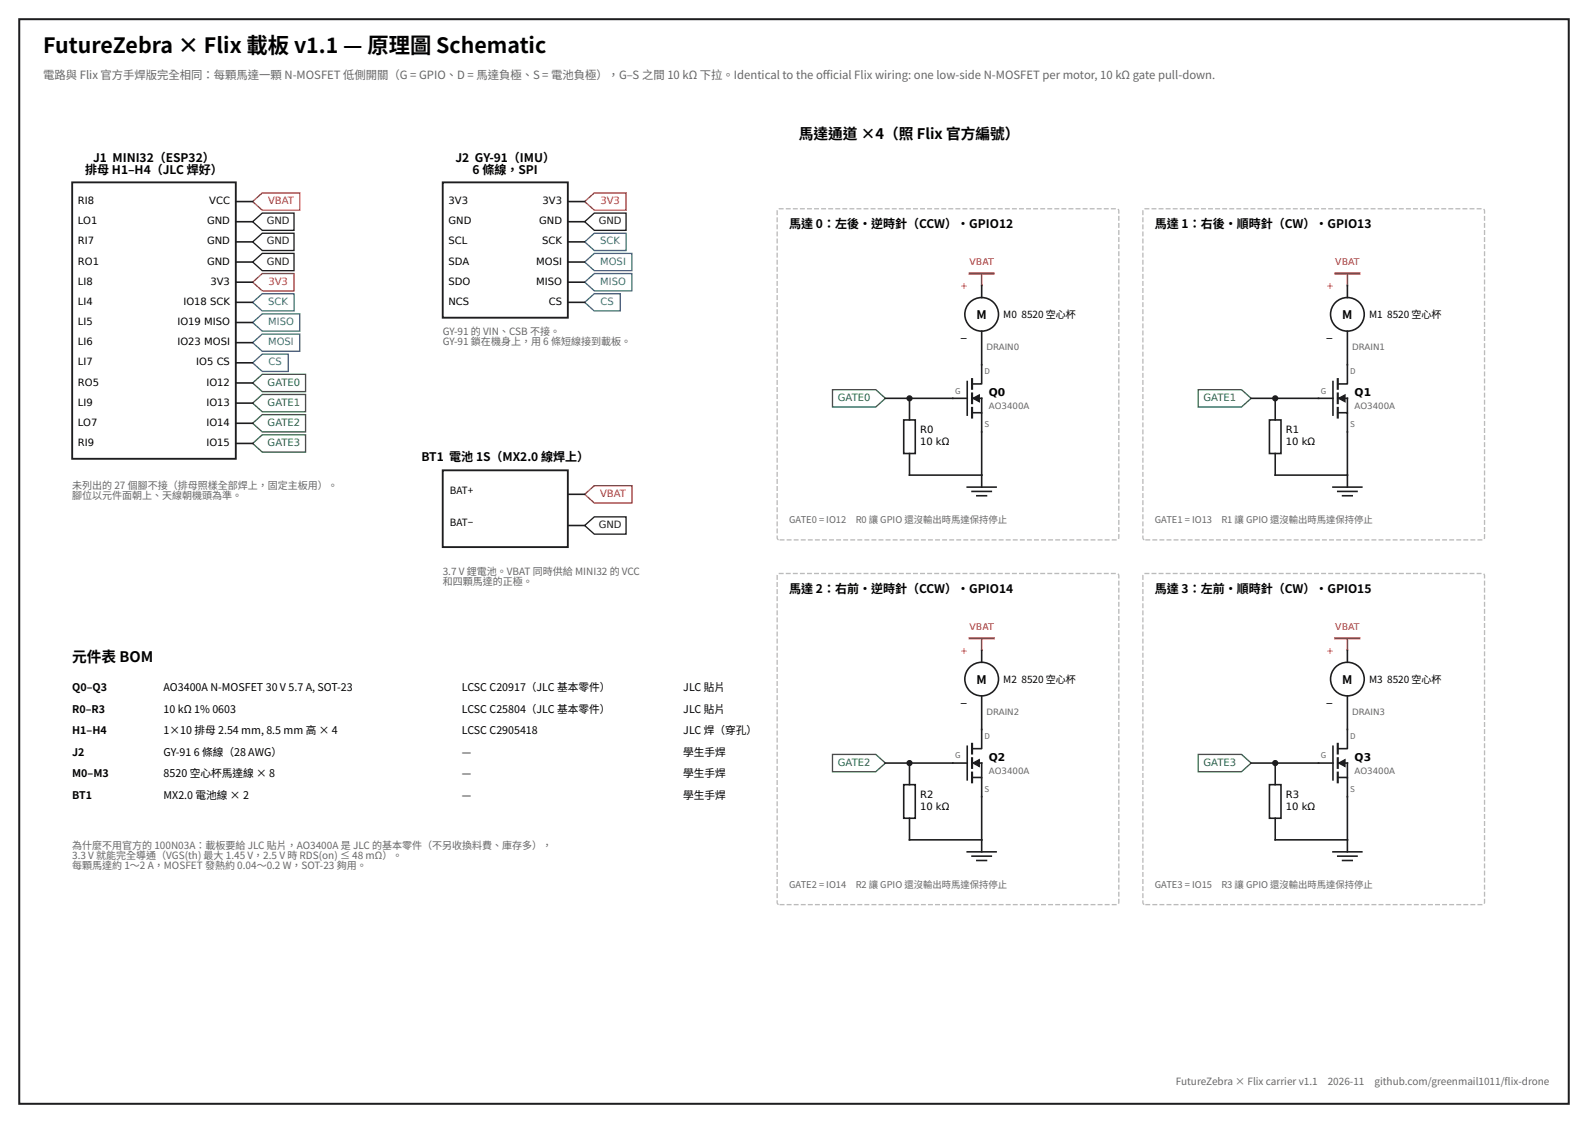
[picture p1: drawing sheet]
<svg xmlns="http://www.w3.org/2000/svg" width="420mm" height="297mm" viewBox="0 0 420 297" stroke-linecap="round" stroke-linejoin="round" font-family="sans-serif">
<defs><g id="words">
<text font-size="5.6" x="11.5" y="14">FutureZebra × Flix 載板 v1.1 — 原理圖 Schematic</text>
<g font-size="3.9">
<text x="211.3" y="36.8">馬達通道 ×4（照 Flix 官方編號）</text>
<text x="19.1" y="175.1">元件表 BOM</text>
</g>
<g font-size="3.2">
<text x="22.6" y="45.9">排母 H1–H4（JLC 焊好）</text>
<text x="24.6" y="42.8">J1 MINI32（ESP32）</text>
<text x="120.5" y="42.8">J2 GY-91（IMU）</text>
<text x="125" y="45.9">6 條線，SPI</text>
<text x="208.8" y="60.3">馬達 0：左後・逆時針（CCW）・GPIO12</text>
<text x="305.5" y="60.3">馬達 1：右後・順時針（CW）・GPIO13</text>
<text x="258.4" y="84.3">M</text>
<text x="355.1" y="84.3">M</text>
<text x="254.1" y="90.7">−</text>
<text x="350.9" y="90.7">−</text>
<text x="111.5" y="121.8">BT1 電池 1S（MX2.0 線焊上）</text>
<text x="208.8" y="156.7">馬達 2：右前・逆時針（CCW）・GPIO14</text>
<text x="305.5" y="156.7">馬達 3：左前・順時針（CW）・GPIO15</text>
<text x="258.4" y="180.8">M</text>
<text x="355.1" y="180.8">M</text>
<text x="254.1" y="187.2">−</text>
<text x="350.9" y="187.2">−</text>
</g>
<g font-size="3" fill="#666">
<text x="11.5" y="20.9">電路與 Flix 官方手焊版完全相同：每顆馬達一顆 N-MOSFET 低側開關（G = GPIO、D = 馬達負極、S = 電池負極），G–S 之間 10 kΩ 下拉。Identical to the ofcial Flix wiring: one low-side N-MOSFET per motor, 10 kΩ gate pull-down.</text>
<text x="217.7" y="20.9">f</text>
<text x="217.7" y="20.9">i</text>
</g>
<g font-size="2.8" fill="#c62828">
<text x="254.3" y="76.8">+</text>
<text x="351.1" y="76.8">+</text>
<text x="254.3" y="173.2">+</text>
<text x="351.1" y="173.2">+</text>
</g>
<g font-size="2.8">
<text x="261.6" y="104.7">Q0</text>
<text x="358.4" y="104.7">Q1</text>
<text x="19.1" y="182.7">Q0–Q3</text>
<text x="43.3" y="182.7">AO3400A N-MOSFET 30 V 5.7 A, SOT-23</text>
<text x="122.2" y="182.7">LCSC C20917（JLC 基本零件）</text>
<text x="180.8" y="182.7">JLC 貼片</text>
<text x="19.1" y="188.4">R0–R3</text>
<text x="43.3" y="188.4">10 kΩ 1% 0603</text>
<text x="122.2" y="188.4">LCSC C25804（JLC 基本零件）</text>
<text x="180.8" y="188.4">JLC 貼片</text>
<text x="19.1" y="194.1">H1–H4</text>
<text x="43.3" y="194.1">1×10 排母 2.54 mm, 8.5 mm 高 × 4</text>
<text x="122.2" y="194.1">LCSC C2905418</text>
<text x="180.8" y="194.1">JLC 焊（穿孔）</text>
<text x="19.1" y="199.9">J2</text>
<text x="43.3" y="199.9">GY-91</text>
<text x="51.3" y="199.9">6 條線（28 AWG）</text>
<text x="122.2" y="199.9">—</text>
<text x="180.8" y="199.9">學生手焊</text>
<text x="261.6" y="201.1">Q2</text>
<text x="358.4" y="201.1">Q3</text>
<text x="19.1" y="205.6">M0–M3</text>
<text x="43.3" y="205.6">8520 空心杯馬達線 × 8</text>
<text x="122.2" y="205.6">—</text>
<text x="180.8" y="205.6">學生手焊</text>
<text x="19.1" y="211.3">BT1</text>
<text x="43.3" y="211.3">MX2.0 電池線 × 2</text>
<text x="122.2" y="211.3">—</text>
<text x="180.8" y="211.3">學生手焊</text>
</g>
<g font-size="2.6">
<text x="20.6" y="54">RI8</text>
<text x="55.4" y="54">VCC</text>
<text x="118.7" y="54">3V3</text>
<text x="143.5" y="54">3V3</text>
<text x="20.6" y="59.3">LO1</text>
<text x="54.8" y="59.3">GND</text>
<text x="118.7" y="59.3">GND</text>
<text x="142.6" y="59.3">GND</text>
<text x="20.6" y="64.6">RI7</text>
<text x="54.8" y="64.6">GND</text>
<text x="118.7" y="64.6">SCL</text>
<text x="143.4" y="64.6">SCK</text>
<text x="20.6" y="70">RO1</text>
<text x="54.8" y="70">GND</text>
<text x="118.7" y="70">SDA</text>
<text x="141.9" y="70">MOSI</text>
<text x="20.6" y="75.3">LI8</text>
<text x="55.7" y="75.3">3V3</text>
<text x="118.7" y="75.3">SDO</text>
<text x="141.9" y="75.3">MISO</text>
<text x="20.6" y="80.6">LI4</text>
<text x="48.5" y="80.6">IO18 SCK</text>
<text x="118.7" y="80.6">NCS</text>
<text x="145.2" y="80.6">CS</text>
<text x="20.6" y="86">LI5</text>
<text x="47" y="86">IO19 MISO</text>
<text x="265.4" y="84.1">M0</text>
<text x="270.2" y="84.1">8520 空心杯</text>
<text x="362.2" y="84.1">M1</text>
<text x="367" y="84.1">8520 空心杯</text>
<text x="20.6" y="91.3">LI6</text>
<text x="47" y="91.3">IO23 MOSI</text>
<text x="20.6" y="96.6">LI7</text>
<text x="20.6" y="101.9">RO5</text>
<text x="51.9" y="96.6">IO5 CS</text>
<text x="54.6" y="101.9">IO12</text>
<text x="20.6" y="107.3">LI9</text>
<text x="54.6" y="107.3">IO13</text>
<text x="20.6" y="112.6">LO7</text>
<text x="54.6" y="112.6">IO14</text>
<text x="20.6" y="117.9">RI9</text>
<text x="54.6" y="117.9">IO15</text>
<text x="243.4" y="114.6">R0</text>
<text x="243.4" y="117.7">10 kΩ</text>
<text x="340.2" y="114.6">R1</text>
<text x="340.2" y="117.7">10 kΩ</text>
<text x="119" y="130.7">BAT+</text>
<text x="119" y="138.9">BAT−</text>
<text x="265.4" y="180.6">M2</text>
<text x="270.2" y="180.6">8520 空心杯</text>
<text x="362.2" y="180.6">M3 8520 空心杯</text>
<text x="243.4" y="211">R2</text>
<text x="243.4" y="214.2">10 kΩ</text>
<text x="340.2" y="211">R3</text>
<text x="340.2" y="214.2">10 kΩ</text>
</g>
<g font-size="2.6" fill="#c62828">
<text x="70.9" y="54">VBAT</text>
<text x="158.8" y="54">3V3</text>
<text x="71" y="75.3">3V3</text>
<text x="158.8" y="131.4">VBAT</text>
</g>
<g font-size="2.6" fill="#1d1d1f">
<text x="70.5" y="59.3">GND</text>
<text x="158.4" y="59.3">GND</text>
<text x="70.5" y="64.6">GND</text>
<text x="70.5" y="70">GND</text>
<text x="158.4" y="139.6">GND</text>
</g>
<g font-size="2.6" fill="#1f5fbf">
<text x="158.8" y="64.6">SCK</text>
<text x="158.8" y="70">MOSI</text>
<text x="158.8" y="75.3">MISO</text>
<text x="71" y="80.6">SCK</text>
<text x="158.9" y="80.6">CS</text>
<text x="70.9" y="86">MISO</text>
<text x="70.9" y="91.3">MOSI</text>
<text x="71.1" y="96.6">CS</text>
</g>
<g font-size="2.6" fill="#666">
<text x="117.1" y="88.6">GY-91 的 VIN、CSB 不接。</text>
<text x="117.1" y="91.3">GY-91 鎖在機身上，用 6 條短線接到載板。</text>
<text x="19.1" y="129.2">未列出的 27 個腳不接（排母照樣全部焊上，固定主板用）。</text>
<text x="19.1" y="131.9">腳位以元件面朝上、天線朝機頭為準。</text>
<text x="117.1" y="152.1">3.7 V 鋰電池。VBAT 同時供給 MINI32 的 VCC</text>
<text x="117.1" y="154.7">和四顆馬達的正極。</text>
<text x="19.1" y="224.4">為什麼不用官方的 100N03A：載板要給 JLC 貼片，AO3400A 是 JLC 的基本零件（不另收換料費、庫存多），</text>
<text x="19.1" y="227">3.3 V 就能完全導通（VGS(th) 最大 1.45 V，2.5 V 時 RDS(on) ≤ 48 mΩ）。</text>
<text x="19.1" y="229.9">每顆馬達約 1～2 A，MOSFET 發熱約 0.04～0.2 W，SOT-23 夠用。</text>
<text x="311.1" y="286.8">FutureZebra × Flix carrier v1.1　2026-11　github.com/greenmail1011/fix-drone</text>
<text x="398.1" y="286.8">l</text>
</g>
<g font-size="2.6" fill="#2e7d32">
<text x="70.8" y="101.9">GATE0</text>
<text x="70.8" y="107.3">GATE1</text>
<text x="221.7" y="106">GATE0</text>
<text x="318.4" y="106">GATE1</text>
<text x="70.8" y="112.6">GATE2</text>
<text x="70.8" y="117.9">GATE3</text>
<text x="221.7" y="202.4">GATE2</text>
<text x="318.4" y="202.4">GATE3</text>
</g>
<g font-size="2.5" fill="#c62828">
<text x="256.5" y="70.2">VBAT</text>
<text x="353.3" y="70.2">VBAT</text>
<text x="256.5" y="166.6">VBAT</text>
<text x="353.3" y="166.6">VBAT</text>
</g>
<g font-size="2.5" fill="#666">
<text x="208.8" y="138.3">GATE0 = IO12　R0 讓 GPIO 還沒輸出時馬達保持停止</text>
<text x="305.5" y="138.3">GATE1 = IO13</text>
<text x="323.1" y="138.3">R1 讓 GPIO 還沒輸出時馬達保持停止</text>
<text x="208.8" y="234.7">GATE2 = IO14</text>
<text x="226.4" y="234.7">R2 讓 GPIO 還沒輸出時馬達保持停止</text>
<text x="305.5" y="234.7">GATE3 = IO15</text>
<text x="323.1" y="234.7">R3 讓 GPIO 還沒輸出時馬達保持停止</text>
</g>
<g font-size="2.3" fill="#666">
<text x="261" y="92.6">DRAIN0</text>
<text x="357.7" y="92.6">DRAIN1</text>
<text x="261.6" y="108.1">AO3400A</text>
<text x="358.4" y="108.1">AO3400A</text>
<text x="261" y="189.1">DRAIN2</text>
<text x="357.7" y="189.1">DRAIN3</text>
<text x="261.6" y="204.5">AO3400A</text>
<text x="358.4" y="204.5">AO3400A</text>
</g>
<g font-size="2.1" fill="#666">
<text x="260.5" y="99">D</text>
<text x="357.2" y="99">D</text>
<text x="252.7" y="104.1">G</text>
<text x="349.5" y="104.1">G</text>
<text x="260.5" y="112.9">S</text>
<text x="357.2" y="112.9">S</text>
<text x="260.5" y="195.4">D</text>
<text x="357.2" y="195.4">D</text>
<text x="252.7" y="200.5">G</text>
<text x="349.5" y="200.5">G</text>
<text x="260.5" y="209.4">S</text>
<text x="357.2" y="209.4">S</text>
</g>
</g></defs>
<path d="M5.1 5.1h409.9v286.8h-409.9z" fill="none" stroke="#1d1d1f" stroke-width=".53"/>
<path d="M19.1 48.2h43.3v73.1h-43.3zM117.1 48.2h33.1v35.8h-33.1zM117.1 124.4h33.1v20.3h-33.1z" fill="none" stroke="#1d1d1f" stroke-width=".49"/>
<path d="M66.8 53.3l2.6-2.3h9.9v4.6h-9.9zM154.7 53.3l2.5-2.3h8.4v4.6h-8.4zM66.8 74.6l2.6-2.3h8.4v4.6h-8.4zM154.7 130.7l2.5-2.3h10v4.6h-10z" fill="none" stroke="#c62828" stroke-width=".35"/>
<path d="M66.8 58.6l2.6-2.3h8.4v4.6h-8.4zM154.7 58.6l2.5-2.3h8.4v4.6h-8.4zM66.8 64l2.6-2.3h8.4v4.5h-8.4zM66.8 69.3l2.6-2.3h8.4v4.6h-8.4zM154.7 138.9l2.5-2.2h8.4v4.5h-8.4z" fill="none" stroke="#1d1d1f" stroke-width=".35"/>
<path d="M66.8 79.9l2.6-2.2h8.4v4.5h-8.4zM154.7 64l2.5-2.3h8.4v4.5h-8.4zM154.7 69.3l2.5-2.3h10v4.6h-10zM154.7 74.6l2.5-2.3h10v4.6h-10zM154.7 79.9l2.5-2.2h6.9v4.5h-6.9zM66.8 85.3l2.6-2.3h9.9v4.6h-9.9zM66.8 90.6l2.6-2.3h9.9v4.6h-9.9zM66.8 95.9l2.6-2.3h6.9v4.6h-6.9z" fill="none" stroke="#1f5fbf" stroke-width=".35"/>
<path d="M66.8 101.3l2.6-2.3h11.4v4.5h-11.4zM66.8 106.6l2.6-2.3h11.4v4.6h-11.4zM66.8 111.9l2.6-2.3h11.4v4.6h-11.4zM66.8 117.2l2.6-2.2h11.4v4.5h-11.4zM220.2 103h11.5l2.5 2.3-2.5 2.3h-11.5zM317 103h11.5l2.5 2.3-2.5 2.3h-11.5zM220.2 199.5h11.5l2.5 2.3-2.5 2.2h-11.5zM317 199.5h11.5l2.5 2.3-2.5 2.2h-11.5z" fill="none" stroke="#2e7d32" stroke-width=".35"/>
<path d="M205.8 55.4l.4-.2h89.2a.56 .56 0 0 1 .6 .6v86.3a.56 .56 0 0 1-.6 .7h-89.2a.56 .56 0 0 1-.6-.7v-86.3zM302.5 55.4l.5-.2h89.1a.56 .56 0 0 1 .6 .6v86.3a.56 .56 0 0 1-.6 .7h-89.1a.56 .56 0 0 1-.6-.7v-86.3zM205.8 151.8l.4-.2h89.2a.56 .56 0 0 1 .6 .7v86.3a.56 .56 0 0 1-.6 .6h-89.2a.56 .56 0 0 1-.6-.6v-86.3zM302.5 151.8l.5-.2h89.1a.56 .56 0 0 1 .6 .7v86.3a.56 .56 0 0 1-.6 .6h-89.1a.56 .56 0 0 1-.6-.6v-86.3z" fill="none" stroke="#bbb" stroke-width=".35" stroke-dasharray="1.3 .6" stroke-linecap="butt"/>
<g fill="none" stroke="#1d1d1f" stroke-width=".42">
<path d="M62.4 53.3h4.4M62.4 58.6h4.4M150.2 53.3h4.5M150.2 58.6h4.5M62.4 64h4.4M62.4 69.3h4.4M62.4 74.6h4.4M62.4 79.9h4.4M150.2 64h4.5M150.2 69.3h4.5M150.2 74.6h4.5M150.2 79.9h4.5"/>
<path d="M259.7 75.5v3.2M356.5 75.5v3.2M62.4 85.3h4.4M62.4 90.6h4.4M62.4 95.9h4.4M259.7 87.6v13.9h-2.5M356.5 87.6v13.9h-2.6M62.4 101.3h4.4M62.4 106.6h4.4M62.4 111.9h4.4M62.4 117.2h4.4M234.2 105.3h21.7"/>
<path d="M239.1 111h3v8.9h-3zM240.6 105.3v5.7M240.6 119.9v5.7h19.1M255.9 100.9v8.9M257.2 109.1h2.5v19.7M257.2 105.3h2.5v3.8M331 105.3h21.6M335.8 111h3.1v8.9h-3.1zM337.4 119.9v5.7h19.1M337.4 105.3v5.7M352.6 100.9v8.9M353.9 109.1h2.6v19.7"/>
<path d="M353.9 105.3h2.6v3.8M150.2 130.7h4.5M150.2 138.9h4.5M255.9 128.8h7.6M257.2 129.9h5.1M258.4 131.1h2.6M352.6 128.8h7.7M353.9 129.9h5.1M355.2 131.1h2.5M259.7 171.9v3.2M356.5 171.9v3.2M255.9 197.3v8.9"/>
<path d="M259.7 184v14h-2.5M352.6 197.3v8.9M356.5 184v14h-2.6M234.2 201.8h21.7M239.1 207.5h3v8.8h-3zM240.6 201.8v5.7M240.6 216.3v5.8h19.1M257.2 205.6h2.5v19.6M257.2 201.8h2.5v3.8M331 201.8h21.6M335.8 207.5h3.1v8.8h-3.1zM337.4 201.8v5.7"/>
<path d="M337.4 216.3v5.8h19.1M353.9 205.6h2.6v19.6M353.9 201.8h2.6v3.8M255.9 225.2h7.6M257.2 226.4h5.1M258.4 227.5h2.6M352.6 225.2h7.7M353.9 226.4h5.1M355.2 227.5h2.5"/>
<circle cx="259.7" cy="83.1" r="4.4"/>
<circle cx="356.5" cy="83.1" r="4.4"/>
<circle cx="259.7" cy="179.5" r="4.4"/>
<circle cx="356.5" cy="179.5" r="4.4"/>
</g>
<g fill="#1d1d1f" stroke="#1d1d1f" stroke-width=".35">
<path d="M257.4 105.3l1.7-.9v1.8z"/>
<path d="M354.2 105.3l1.6-.9v1.8z"/>
<path d="M257.4 201.8l1.7-.9v1.7z"/>
<path d="M354.2 201.8l1.6-.9v1.7z"/>
<circle cx="240.6" cy="105.3" r=".64"/>
<circle cx="337.4" cy="105.3" r=".64"/>
<circle cx="240.6" cy="201.8" r=".64"/>
<circle cx="337.4" cy="201.8" r=".64"/>
</g>
<path d="M259.7 72.3v3.2M356.5 72.3v3.2M259.7 168.8v3.1M356.5 168.8v3.1" fill="none" stroke="#c62828" stroke-width=".42"/>
<path d="M256.5 72.3h6.4M353.3 72.3h6.3M256.5 168.8h6.4M353.3 168.8h6.3" fill="none" stroke="#c62828" stroke-width=".56"/>
<path d="M257.2 100.2v2.6M257.2 104.1v2.5M257.2 107.9v2.5M353.9 100.2v2.6M353.9 104.1v2.5M353.9 107.9v2.5M257.2 196.7v2.5M353.9 196.7v2.5M257.2 200.5v2.5M257.2 204.3v2.5M353.9 200.5v2.5M353.9 204.3v2.5" fill="none" stroke="#1d1d1f" stroke-width=".56"/>
<use href="#words"/>
</svg>
